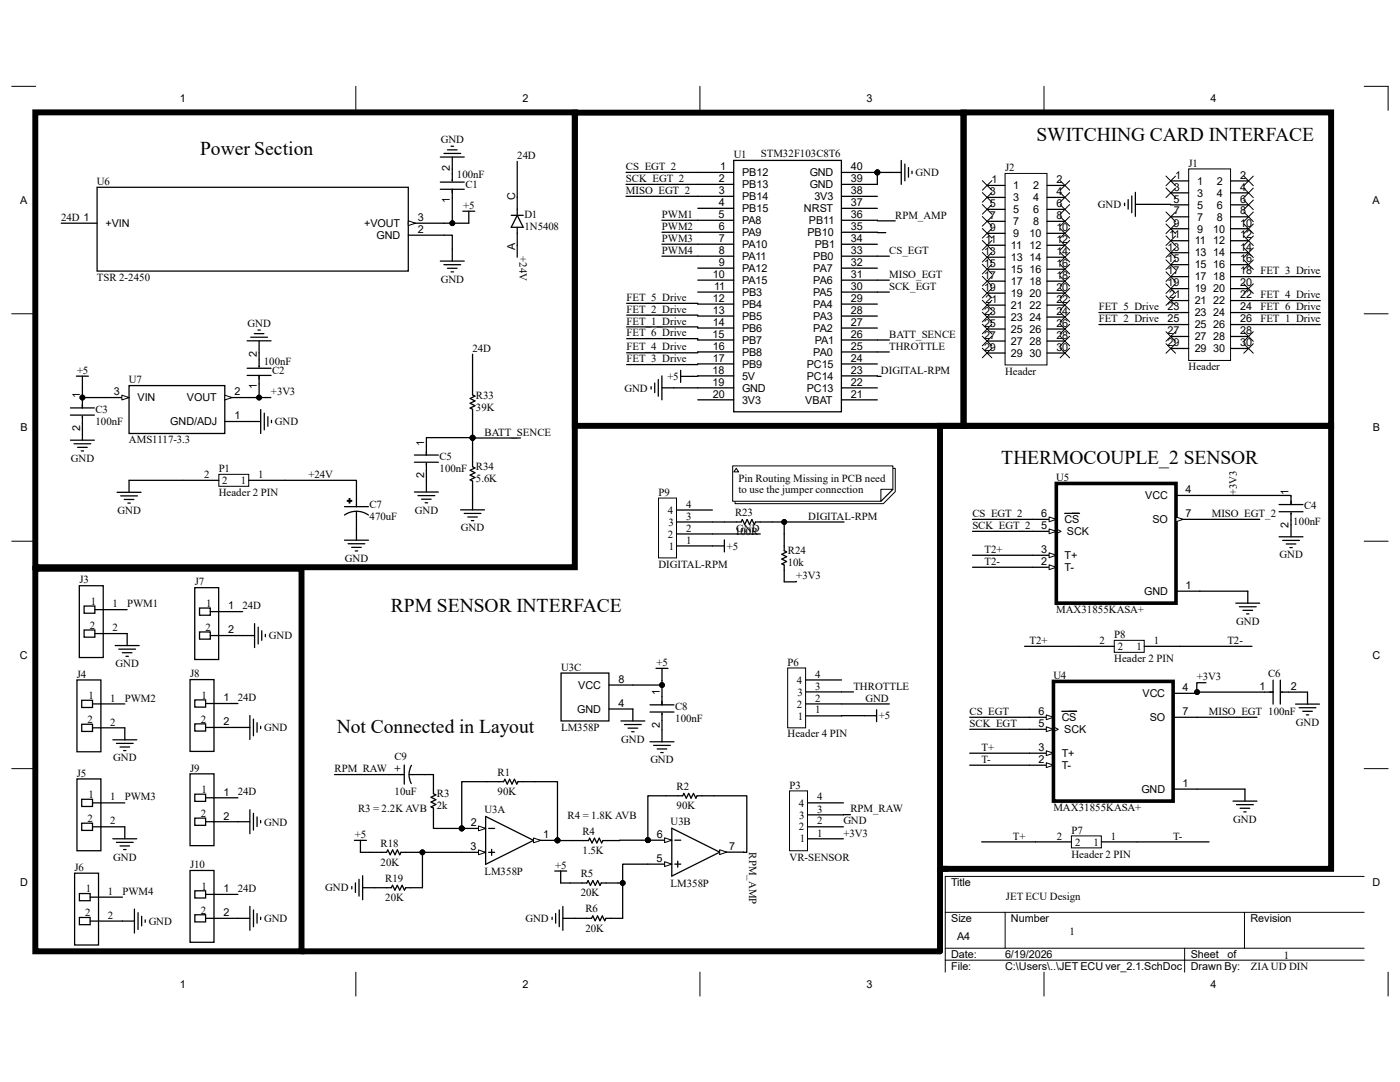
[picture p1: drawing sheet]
<svg xmlns="http://www.w3.org/2000/svg" width="279mm" height="216mm" viewBox="0 0 279 216" stroke-linecap="round" stroke-linejoin="round" font-family="sans-serif">
<defs><g id="words">
<g font-size="3.9">
<text x="206.8" y="28.2">SWITCHING CARD INTERFACE</text>
<text x="40" y="31">Power Section</text>
<text x="199.8" y="92.6">THERMOCOUPLE_2 SENSOR</text>
<text x="78" y="122.2">RPM SENSOR INTERFACE</text>
<text x="67.2" y="146.2">Not Connected in Layout</text>
</g>
<g font-size="2.2">
<text x="35.9" y="20.4">1</text>
<text x="104.3" y="20.4">2</text>
<text x="172.9" y="20.4">3</text>
<text x="241.6" y="20.4">4</text>
<text x="88" y="28.5">GND</text>
<text x="89.8" y="34.2" transform="rotate(-90 89.8 34.2)">2</text>
<text x="91.2" y="35.6">100nF</text>
<text x="103.2" y="31.8">24D</text>
<text x="124.9" y="34">CS_EGT_2</text>
<text x="143.7" y="34">1</text>
<text x="146.4" y="31.5">U1</text>
<text x="148.1" y="35.1">PB12</text>
<text x="151.8" y="31.4">STM32F103C8T6</text>
<text x="161.6" y="35.1">GND</text>
<text x="169.8" y="34">40</text>
<text x="182.7" y="35.1">GND</text>
<text x="200.6" y="34.2">J2</text>
<text x="234.5" y="35.6">1</text>
<text x="237.2" y="33.2">J1</text>
<text x="247.5" y="35.6">2</text>
<text x="4" y="40.7">A</text>
<text x="19.3" y="36.9">U6</text>
<text x="89.8" y="40.5" transform="rotate(-90 89.8 40.5)">1</text>
<text x="92.5" y="41.7">+5</text>
<text x="92.9" y="37.5">C1</text>
<text x="102.8" y="39.9" transform="rotate(-90 102.8 39.9)">C</text>
<text x="124.9" y="36.3">SCK_EGT_2</text>
<text x="124.9" y="38.7">MISO_EGT_2</text>
<text x="143.4" y="36.3">2</text>
<text x="143.4" y="38.7">3</text>
<text x="143.4" y="41.1">4</text>
<text x="148.1" y="37.5">PB13</text>
<text x="148.1" y="39.9">PB14</text>
<text x="161.6" y="37.5">GND</text>
<text x="162.5" y="39.9">3V3</text>
<text x="169.8" y="41.1">37</text>
<text x="169.8" y="38.7">38</text>
<text x="169.8" y="36.3">39</text>
<text x="197.6" y="38.9">3</text>
<text x="197.6" y="41.3">5</text>
<text x="197.9" y="36.5">1</text>
<text x="202.2" y="37.8">1</text>
<text x="202.2" y="40.1">3</text>
<text x="206.2" y="37.8">2</text>
<text x="206.2" y="40.1">4</text>
<text x="210.8" y="36.5">2</text>
<text x="210.8" y="38.9">4</text>
<text x="210.8" y="41.3">6</text>
<text x="219.1" y="41.5">GND</text>
<text x="234.2" y="40.4">5</text>
<text x="234.2" y="38">3</text>
<text x="238.9" y="36.8">1</text>
<text x="238.9" y="39.2">3</text>
<text x="238.9" y="41.6">5</text>
<text x="242.8" y="36.8">2</text>
<text x="242.8" y="39.2">4</text>
<text x="242.8" y="41.6">6</text>
<text x="247.5" y="38">4</text>
<text x="247.5" y="40.4">6</text>
<text x="273.9" y="40.7">A</text>
<text x="12.2" y="44.1">24D 1</text>
<text x="21" y="45.3">+VIN</text>
<text x="72.6" y="45.3">+VOUT</text>
<text x="75.1" y="47.7">GND</text>
<text x="83.4" y="46.5">2</text>
<text x="83.4" y="44.1">3</text>
<text x="104.6" y="43.5">D1</text>
<text x="104.6" y="45.8">1N5408</text>
<text x="132.1" y="43.5">PWM1</text>
<text x="132.1" y="45.9">PWM2</text>
<text x="143.4" y="43.5">5</text>
<text x="143.4" y="45.9">6</text>
<text x="148.1" y="42.3">PB15</text>
<text x="148.1" y="44.7">PA8</text>
<text x="148.1" y="47.1">PA9</text>
<text x="160.4" y="42.3">NRST</text>
<text x="161.1" y="47.1">PB10</text>
<text x="161.4" y="44.7">PB11</text>
<text x="169.8" y="45.9">35</text>
<text x="169.8" y="43.5">36</text>
<text x="178.6" y="43.6">RPM_AMP</text>
<text x="197.6" y="43.7">7</text>
<text x="197.6" y="46.1">9</text>
<text x="202.2" y="42.5">5</text>
<text x="202.2" y="44.9">7</text>
<text x="202.2" y="47.3">9</text>
<text x="205.4" y="47.3">10</text>
<text x="206.2" y="42.5">6</text>
<text x="206.2" y="44.9">8</text>
<text x="210.8" y="43.7">8</text>
<text x="210.8" y="46.1">10</text>
<text x="233.3" y="47.6">11</text>
<text x="234.2" y="45.2">9</text>
<text x="234.2" y="42.8">7</text>
<text x="238.9" y="44">7</text>
<text x="238.9" y="46.4">9</text>
<text x="242.1" y="46.4">10</text>
<text x="242.8" y="44">8</text>
<text x="247.5" y="42.8">8</text>
<text x="247.5" y="45.2">10</text>
<text x="247.5" y="47.6">12</text>
<text x="102.8" y="49.9" transform="rotate(-90 102.8 49.9)">A</text>
<text x="103.7" y="51.1" transform="rotate(90 103.7 51.1)">+24V</text>
<text x="132.1" y="48.3">PWM3</text>
<text x="132.1" y="50.7">PWM4</text>
<text x="143.4" y="48.3">7</text>
<text x="143.4" y="50.7">8</text>
<text x="143.4" y="53">9</text>
<text x="148.1" y="49.5">PA10</text>
<text x="148.1" y="51.9">PA11</text>
<text x="162.3" y="51.9">PB0</text>
<text x="162.6" y="49.5">PB1</text>
<text x="169.8" y="53">32</text>
<text x="169.8" y="50.7">33</text>
<text x="169.8" y="48.3">34</text>
<text x="177.5" y="50.7">CS_EGT</text>
<text x="196.4" y="50.9">13</text>
<text x="196.4" y="53.3">15</text>
<text x="196.7" y="48.5">11</text>
<text x="201.8" y="49.7">11</text>
<text x="201.8" y="52.1">13</text>
<text x="205.4" y="52.1">14</text>
<text x="205.5" y="49.7">12</text>
<text x="210.8" y="48.5">12</text>
<text x="210.8" y="50.9">14</text>
<text x="210.8" y="53.3">16</text>
<text x="233" y="50">13</text>
<text x="233" y="52.4">15</text>
<text x="238.4" y="48.8">11</text>
<text x="238.4" y="51.2">13</text>
<text x="238.4" y="53.6">15</text>
<text x="242.1" y="48.8">12</text>
<text x="242.1" y="51.2">14</text>
<text x="242.1" y="53.6">16</text>
<text x="247.5" y="50">14</text>
<text x="247.5" y="52.4">16</text>
<text x="19.3" y="56">TSR 2-2450</text>
<text x="88" y="56.4">GND</text>
<text x="142.2" y="55.5">10</text>
<text x="142.5" y="57.8">11</text>
<text x="148.1" y="54.3">PA12</text>
<text x="148.1" y="56.6">PA15</text>
<text x="148.1" y="59">PB3</text>
<text x="162.3" y="59">PA5</text>
<text x="162.3" y="56.6">PA6</text>
<text x="162.3" y="54.3">PA7</text>
<text x="169.8" y="57.8">30</text>
<text x="169.8" y="55.5">31</text>
<text x="177.5" y="57.8">SCK_EGT</text>
<text x="177.5" y="55.5">MISO_EGT</text>
<text x="196.4" y="55.7">17</text>
<text x="196.4" y="58">19</text>
<text x="201.8" y="54.5">15</text>
<text x="201.8" y="56.9">17</text>
<text x="201.8" y="59.2">19</text>
<text x="205.4" y="54.5">16</text>
<text x="205.4" y="56.9">18</text>
<text x="205.4" y="59.2">20</text>
<text x="210.8" y="55.7">18</text>
<text x="210.8" y="58">20</text>
<text x="233" y="54.7">17</text>
<text x="233" y="57.2">19</text>
<text x="233.3" y="59.5">21</text>
<text x="238.4" y="56">17</text>
<text x="238.4" y="58.3">19</text>
<text x="242.1" y="56">18</text>
<text x="242.1" y="58.3">20</text>
<text x="247.5" y="54.7">18</text>
<text x="247.5" y="57.2">20</text>
<text x="247.5" y="59.5">22</text>
<text x="251.5" y="54.7">FET_3_Drive</text>
<text x="251.5" y="59.5">FET_4_Drive</text>
<text x="49.4" y="65.2">GND</text>
<text x="125.1" y="64.8">FET_1_Drive</text>
<text x="125.1" y="62.4">FET_2_Drive</text>
<text x="125.1" y="60.1">FET_5_Drive</text>
<text x="142.2" y="60.2">12</text>
<text x="142.2" y="62.6">13</text>
<text x="142.2" y="65">14</text>
<text x="148.1" y="61.4">PB4</text>
<text x="148.1" y="63.8">PB5</text>
<text x="162.3" y="63.8">PA3</text>
<text x="162.3" y="61.4">PA4</text>
<text x="169.8" y="65">27</text>
<text x="169.8" y="62.6">28</text>
<text x="169.8" y="60.2">29</text>
<text x="196.4" y="62.8">23</text>
<text x="196.4" y="65.2">25</text>
<text x="196.7" y="60.5">21</text>
<text x="201.8" y="61.6">21</text>
<text x="201.8" y="64">23</text>
<text x="205.4" y="64">24</text>
<text x="205.5" y="61.6">22</text>
<text x="210.8" y="60.5">22</text>
<text x="210.8" y="62.8">24</text>
<text x="210.8" y="65.2">26</text>
<text x="219.3" y="61.9">FET_5_Drive</text>
<text x="219.3" y="64.3">FET_2_Drive</text>
<text x="233" y="61.9">23</text>
<text x="233" y="64.3">25</text>
<text x="238.4" y="60.7">21</text>
<text x="238.4" y="63.1">23</text>
<text x="238.4" y="65.5">25</text>
<text x="242.1" y="60.7">22</text>
<text x="242.1" y="63.1">24</text>
<text x="242.1" y="65.5">26</text>
<text x="247.5" y="61.9">24</text>
<text x="247.5" y="64.3">26</text>
<text x="251.5" y="64.3">FET_1_Drive</text>
<text x="251.6" y="61.9">FET_6_Drive</text>
<text x="51.3" y="71.3" transform="rotate(-90 51.3 71.3)">2</text>
<text x="94.3" y="70.2">24D</text>
<text x="125.1" y="69.9">FET_4_Drive</text>
<text x="125.1" y="67.1">FET_6_Drive</text>
<text x="142.2" y="67.4">15</text>
<text x="142.2" y="69.8">16</text>
<text x="148.1" y="66.2">PB6</text>
<text x="148.1" y="68.6">PB7</text>
<text x="148.1" y="71">PB8</text>
<text x="162.3" y="71">PA0</text>
<text x="162.3" y="66.2">PA2</text>
<text x="162.6" y="68.6">PA1</text>
<text x="169.8" y="69.8">25</text>
<text x="169.8" y="67.4">26</text>
<text x="177.5" y="69.8">THROTTLE</text>
<text x="177.5" y="67.4">BATT_SENCE</text>
<text x="196.4" y="67.6">27</text>
<text x="196.4" y="70">29</text>
<text x="201.8" y="66.4">25</text>
<text x="201.8" y="68.8">27</text>
<text x="201.8" y="71.2">29</text>
<text x="205.4" y="66.4">26</text>
<text x="205.4" y="68.8">28</text>
<text x="205.4" y="71.2">30</text>
<text x="210.8" y="67.6">28</text>
<text x="210.8" y="70">30</text>
<text x="233" y="66.7">27</text>
<text x="233" y="69.1">29</text>
<text x="238.4" y="67.9">27</text>
<text x="238.4" y="70.3">29</text>
<text x="242.1" y="67.9">28</text>
<text x="242.1" y="70.3">30</text>
<text x="247.5" y="66.7">28</text>
<text x="247.5" y="69.1">30</text>
<text x="15.4" y="74.6">+5</text>
<text x="25.7" y="76.5">U7</text>
<text x="51.3" y="77.6" transform="rotate(-90 51.3 77.6)">1</text>
<text x="52.6" y="72.8">100nF</text>
<text x="54.3" y="74.7">C2</text>
<text x="125.1" y="72.3">FET_3_Drive</text>
<text x="133.2" y="75.8">+5</text>
<text x="142.2" y="74.5">18</text>
<text x="142.2" y="77">19</text>
<text x="142.2" y="72.2">17</text>
<text x="148.1" y="73.4">PB9</text>
<text x="148.1" y="75.7">5V</text>
<text x="161" y="75.7">PC14</text>
<text x="161" y="73.4">PC15</text>
<text x="169.8" y="77">22</text>
<text x="169.8" y="74.5">23</text>
<text x="169.8" y="72.2">24</text>
<text x="175.8" y="74.6">DIGITAL-RPM</text>
<text x="200.6" y="74.8">Header</text>
<text x="237.2" y="73.8">Header</text>
<text x="16" y="79.5" transform="rotate(-90 16 79.5)">1</text>
<text x="19" y="82.4">C3</text>
<text x="22.7" y="78.9">3</text>
<text x="27.4" y="80.1">VIN</text>
<text x="37.3" y="80.1">VOUT</text>
<text x="46.8" y="78.9">2</text>
<text x="46.8" y="83.7">1</text>
<text x="54.1" y="78.9">+3V3</text>
<text x="95" y="79.5">R33</text>
<text x="95" y="81.9">39K</text>
<text x="124.6" y="78.1">GND</text>
<text x="142.2" y="79.3">20</text>
<text x="148.1" y="78.1">GND</text>
<text x="148.1" y="80.5">3V3</text>
<text x="160.7" y="80.5">VBAT</text>
<text x="161" y="78.1">PC13</text>
<text x="169.8" y="79.3">21</text>
<text x="4.1" y="86.1">B</text>
<text x="16" y="86.1" transform="rotate(-90 16 86.1)">2</text>
<text x="19" y="84.8">100nF</text>
<text x="25.7" y="88.4">AMS1117-3.3</text>
<text x="34" y="84.8">GND/ADJ</text>
<text x="54.9" y="84.8">GND</text>
<text x="84.6" y="88.9" transform="rotate(-90 84.6 88.9)">1</text>
<text x="96.7" y="87">BATT_SENCE</text>
<text x="274" y="86.1">B</text>
<text x="14.1" y="92.2">GND</text>
<text x="40.8" y="95.4">2</text>
<text x="43.6" y="94.2">P1</text>
<text x="51.5" y="95.4">1</text>
<text x="61.6" y="95.4">+24V</text>
<text x="84.6" y="95.5" transform="rotate(-90 84.6 95.5)">2</text>
<text x="87.7" y="91.8">C5</text>
<text x="87.7" y="94.1">100nF</text>
<text x="95" y="93.9">R34</text>
<text x="43.6" y="99">Header 2 PIN</text>
<text x="44.4" y="96.6">2</text>
<text x="48.1" y="96.6">1</text>
<text x="73.7" y="101.4">C7</text>
<text x="95" y="96.3">5.6K</text>
<text x="131.4" y="98.9">P9</text>
<text x="136.9" y="101.3">4</text>
<text x="147.4" y="96.1">Pin Routing Missing in PCB need</text>
<text x="147.4" y="98.5">to use the jumper connection</text>
<text x="210.8" y="96">U5</text>
<text x="228.6" y="99.6">VCC</text>
<text x="236.6" y="98.4">4</text>
<text x="246.8" y="98.8" transform="rotate(-90 246.8 98.8)">+3V3</text>
<text x="257.2" y="98.8" transform="rotate(-90 257.2 98.8)">1</text>
<text x="260.3" y="101.6">C4</text>
<text x="23.5" y="102.5">GND</text>
<text x="73.7" y="103.8">470uF</text>
<text x="82.8" y="102.5">GND</text>
<text x="92" y="106">GND</text>
<text x="133.3" y="102.5">4</text>
<text x="133.3" y="107.3">2</text>
<text x="133.4" y="104.9">3</text>
<text x="136.9" y="106.1">2</text>
<text x="136.9" y="103.7">3</text>
<text x="146.7" y="103">R23</text>
<text x="146.7" y="106.8">100R</text>
<text x="146.9" y="106.1">GND</text>
<text x="161.3" y="103.7">DIGITAL-RPM</text>
<text x="194.1" y="103.2">CS_EGT_2</text>
<text x="194.1" y="105.6">SCK_EGT_2</text>
<text x="207.8" y="103.2">6</text>
<text x="207.8" y="105.6">5</text>
<text x="212.5" y="104.4">CS</text>
<text x="212.9" y="106.8">SCK</text>
<text x="230" y="104.4">SO</text>
<text x="236.6" y="103.2">7</text>
<text x="241.9" y="103.2">MISO_EGT_2</text>
<text x="257.2" y="105.3" transform="rotate(-90 257.2 105.3)">2</text>
<text x="258.1" y="104.7">100nF</text>
<text x="68.8" y="112.1">GND</text>
<text x="131.4" y="113.2">DIGITAL-RPM</text>
<text x="133.5" y="109.7">1</text>
<text x="136.9" y="108.5">1</text>
<text x="145" y="109.7">+5</text>
<text x="157.2" y="110.6">R24</text>
<text x="157.2" y="113">10k</text>
<text x="196.5" y="110.3">T2+</text>
<text x="196.5" y="112.7">T2-</text>
<text x="207.8" y="110.4">3</text>
<text x="207.8" y="112.7">2</text>
<text x="212.5" y="111.5">T+</text>
<text x="212.5" y="113.9">T-</text>
<text x="255.4" y="111.4">GND</text>
<text x="15.8" y="116.4">J3</text>
<text x="38.9" y="116.8">J7</text>
<text x="158.9" y="115.5">+3V3</text>
<text x="228.3" y="118.7">GND</text>
<text x="236.6" y="117.5">1</text>
<text x="17.9" y="125.5">2</text>
<text x="18.1" y="120.7">1</text>
<text x="22.5" y="121.2">1</text>
<text x="22.5" y="126">2</text>
<text x="25.4" y="121.2">PWM1</text>
<text x="41" y="125.9">2</text>
<text x="41.1" y="121.1">1</text>
<text x="45.6" y="121.6">1</text>
<text x="48.4" y="121.6">24D</text>
<text x="210.8" y="122.3">MAX31855KASA+</text>
<text x="246.7" y="124.7">GND</text>
<text x="4" y="131.4">C</text>
<text x="45.6" y="126.4">2</text>
<text x="53.7" y="127.6">GND</text>
<text x="205.4" y="128.5">T2+</text>
<text x="219.5" y="128.5">2</text>
<text x="222.4" y="127.3">P8</text>
<text x="223.1" y="129.7">2</text>
<text x="226.8" y="129.7">1</text>
<text x="230.3" y="128.5">1</text>
<text x="244.9" y="128.5">T2-</text>
<text x="273.9" y="131.4">C</text>
<text x="15.3" y="135.2">J4</text>
<text x="23.1" y="133.1">GND</text>
<text x="37.9" y="135.1">J8</text>
<text x="112" y="133.9">U3C</text>
<text x="115.4" y="137.5">VCC</text>
<text x="123.4" y="136.2">8</text>
<text x="131" y="132.9">+5</text>
<text x="157.2" y="132.8">P6</text>
<text x="159" y="136.4">4</text>
<text x="162.7" y="137.6">3</text>
<text x="162.7" y="135.2">4</text>
<text x="170.3" y="137.6">THROTTLE</text>
<text x="210.2" y="135.5">U4</text>
<text x="222.4" y="132.1">Header 2 PIN</text>
<text x="236" y="137.9">4</text>
<text x="238.8" y="135.8">+3V3</text>
<text x="251.4" y="137.7">1</text>
<text x="253.1" y="135">C6</text>
<text x="257.6" y="137.7">2</text>
<text x="17.7" y="139.5">1</text>
<text x="22" y="140">1</text>
<text x="24.9" y="140">PWM2</text>
<text x="40.2" y="139.4">1</text>
<text x="44.6" y="140">1</text>
<text x="47.5" y="139.9">24D</text>
<text x="115.2" y="142.2">GND</text>
<text x="123.4" y="141">4</text>
<text x="131.7" y="138.7" transform="rotate(-90 131.7 138.7)">1</text>
<text x="134.7" y="141.6">C8</text>
<text x="159" y="141.2">2</text>
<text x="159.1" y="138.8">3</text>
<text x="159.2" y="143.6">1</text>
<text x="162.7" y="142.4">1</text>
<text x="162.7" y="140">2</text>
<text x="172.7" y="140">GND</text>
<text x="175.4" y="143.6">+5</text>
<text x="193.5" y="142.7">CS_EGT</text>
<text x="207.2" y="142.7">6</text>
<text x="211.9" y="143.9">CS</text>
<text x="228" y="139.1">VCC</text>
<text x="229.4" y="143.9">SO</text>
<text x="236" y="142.7">7</text>
<text x="241.3" y="142.7">MISO_EGT 100nF</text>
<text x="17.4" y="144.3">2</text>
<text x="22" y="144.8">2</text>
<text x="40" y="144.2">2</text>
<text x="44.6" y="144.7">2</text>
<text x="52.7" y="145.9">GND</text>
<text x="112" y="145.8">LM358P</text>
<text x="124" y="148.2">GND</text>
<text x="131.7" y="145.3" transform="rotate(-90 131.7 145.3)">2</text>
<text x="134.7" y="144">100nF</text>
<text x="157.2" y="147.2">Header 4 PIN</text>
<text x="193.5" y="145">SCK_EGT</text>
<text x="195.9" y="149.8">T+</text>
<text x="207.2" y="145.1">5</text>
<text x="207.2" y="149.9">3</text>
<text x="212.4" y="146.3">SCK</text>
<text x="258.6" y="144.8">GND</text>
<text x="15.3" y="155">J5</text>
<text x="22.6" y="151.9">GND</text>
<text x="37.9" y="154">J9</text>
<text x="66.8" y="154.1">RPM_RAW +</text>
<text x="78.7" y="151.7">C9</text>
<text x="99.3" y="154.8">R1</text>
<text x="129.8" y="152.3">GND</text>
<text x="195.9" y="152.2">T-</text>
<text x="207.2" y="152.2">2</text>
<text x="211.9" y="151">T+</text>
<text x="211.9" y="153.4">T-</text>
<text x="17.7" y="159.3">1</text>
<text x="22" y="159.7">1</text>
<text x="24.9" y="159.7">PWM3</text>
<text x="40.2" y="158.2">1</text>
<text x="44.6" y="158.8">1</text>
<text x="47.5" y="158.7">24D</text>
<text x="78.7" y="158.6">10uF</text>
<text x="87.2" y="159.1">R3</text>
<text x="87.2" y="161.5">2k</text>
<text x="99.3" y="158.6">90K</text>
<text x="135" y="157.6">R2</text>
<text x="135" y="161.4">90K</text>
<text x="157.6" y="157.4">P3</text>
<text x="159.4" y="161">4</text>
<text x="163.1" y="159.7">4</text>
<text x="210.2" y="161.8">MAX31855KASA+</text>
<text x="227.8" y="158.2">GND</text>
<text x="236" y="157">1</text>
<text x="17.4" y="164">2</text>
<text x="22" y="164.5">2</text>
<text x="40" y="163">2</text>
<text x="44.6" y="163.5">2</text>
<text x="52.7" y="164.7">GND</text>
<text x="70.8" y="167.2">+5</text>
<text x="71.5" y="162.1">R3 = 2.2K AVB</text>
<text x="93.9" y="164.8">2</text>
<text x="96.7" y="162.2">U3A</text>
<text x="108.4" y="167.3">1</text>
<text x="113.3" y="163.5">R4 = 1.8K AVB</text>
<text x="116.2" y="166.5">R4</text>
<text x="131.1" y="167.2">6</text>
<text x="133.8" y="164.5">U3B</text>
<text x="159.4" y="165.7">2</text>
<text x="159.5" y="163.3">3</text>
<text x="163.1" y="166.9">1</text>
<text x="163.1" y="164.5">2</text>
<text x="163.1" y="162.1">3</text>
<text x="168.3" y="166.9">+3V3</text>
<text x="168.3" y="164.5">GND</text>
<text x="169.7" y="162.1">RPM_RAW</text>
<text x="202.1" y="167.5">T+</text>
<text x="210.9" y="167.5">2</text>
<text x="213.8" y="166.3">P7</text>
<text x="221.7" y="167.5">1</text>
<text x="234.2" y="167.5">T-</text>
<text x="246.1" y="164.2">GND</text>
<text x="14.9" y="173.8">J6</text>
<text x="22.6" y="171.7">GND</text>
<text x="37.9" y="173.2">J10</text>
<text x="75.9" y="168.9">R18</text>
<text x="75.9" y="172.7">20K</text>
<text x="93.9" y="169.6">3</text>
<text x="110.8" y="173.4">+5</text>
<text x="116.2" y="170.4">1.5K</text>
<text x="131" y="172">5</text>
<text x="145.5" y="169.6">7</text>
<text x="149.5" y="170.1" transform="rotate(90 149.5 170.1)">RPM_AMP</text>
<text x="157.6" y="171.7">VR-SENSOR</text>
<text x="159.6" y="168.1">1</text>
<text x="213.8" y="171.1">Header 2 PIN</text>
<text x="214.5" y="168.7">2</text>
<text x="218.2" y="168.7">1</text>
<text x="4" y="176.8">D</text>
<text x="17.1" y="178.1">1</text>
<text x="21.5" y="178.6">1</text>
<text x="24.4" y="178.6">PWM4</text>
<text x="40.2" y="177.5">1</text>
<text x="44.6" y="178">1</text>
<text x="47.5" y="178">24D</text>
<text x="64.9" y="177.8">GND</text>
<text x="76.9" y="175.9">R19</text>
<text x="76.9" y="179.8">20K</text>
<text x="96.7" y="174.6">LM358P</text>
<text x="115.9" y="175">R5</text>
<text x="115.9" y="178.8">20K</text>
<text x="133.8" y="177">LM358P</text>
<text x="189.8" y="176.8">Title</text>
<text x="200.7" y="179.5">JET ECU Design</text>
<text x="273.9" y="176.8">D</text>
<text x="17" y="182.8">2</text>
<text x="21.5" y="183.3">2</text>
<text x="29.7" y="184.5">GND</text>
<text x="40" y="182.3">2</text>
<text x="44.6" y="182.8">2</text>
<text x="52.7" y="184">GND</text>
<text x="104.9" y="184">GND</text>
<text x="116.8" y="182.1">R6</text>
<text x="116.8" y="185.9">20K</text>
<text x="189.8" y="184">Size</text>
<text x="201.8" y="184">Number</text>
<text x="249.5" y="184">Revision</text>
<text x="189.8" y="191.1">Date:</text>
<text x="191" y="187.6">A4</text>
<text x="200.6" y="191.1">6/19/2026</text>
<text x="213.4" y="186.6">1</text>
<text x="237.6" y="191.1">Sheet</text>
<text x="245" y="191.1">of</text>
<text x="256.2" y="191.3">1</text>
<text x="35.9" y="197.1">1</text>
<text x="104.3" y="197.1">2</text>
<text x="172.9" y="197.1">3</text>
<text x="189.8" y="193.5">File:</text>
<text x="200.6" y="193.5">C:\Users\..\JET ECU ver_2.1.SchDoc</text>
<text x="237.6" y="193.5">Drawn By:</text>
<text x="241.6" y="197.1">4</text>
<text x="249.6" y="193.6">ZIA UD DIN</text>
</g>
</g></defs>
<g fill="none" stroke="#000" stroke-width=".2">
<path d="M2.3 17.2h4.8M71 17.2v4.8M139.7 17.2v4.8M208.4 17.2v4.8M272.2 17.2h4.8v4.8M2.3 62.6h4.8M272.2 62.6h4.8M2.3 108h4.8M272.2 108h4.8M2.3 153.4h4.8M272.2 153.4h4.8M272.2 174.9h-83.6v19.1"/>
<path d="M71 194v4.8M139.7 194v4.8M188.6 182h83.6M188.6 189.2h83.6M188.6 191.6h83.6M200.6 182v7.2M208.4 194v4.8M236.4 189.2v4.8M248.4 182v7.2M277 194v4.8"/>
</g>
<path d="M7 22.4h107.7v90.8h-107.7z" fill="none" stroke="#000" stroke-width="1.2"/>
<path d="M43.7 94.6h5.9v2.4h-5.9z" fill-rule="evenodd" fill="#fff"/>
<path d="M43.7 94.6h5.9v2.4h-5.9z" fill="none" stroke="#000" stroke-width=".2"/>
<g fill="none" stroke="#000" stroke-width=".25">
<path d="M87.9 31.3h4.8M88.6 30.6h3.3M89.3 29.9h1.9M90 29.2h.5M90.3 31.3v2.4M103.2 39.4v3.6M102 43h2.4M103.2 43l1.2 2.4h-2.4zM103.2 45.4v3.5M49.3 68h4.8M50 67.3h3.4M50.8 66.6h1.9"/>
<path d="M51.5 65.9h.4M51.7 68v2.4M23.4 98.2h4.7M24.1 98.9h3.3M24.8 99.7h1.9M25.8 95.8v2.4M36.5 95.8h7.2M49.6 95.8h7.2M25.5 100.4h.5"/>
</g>
<path d="M69.7 99.5h.1v.9h-.1z" fill-rule="evenodd" fill="#fff"/>
<path d="M69.7 99.5h.1v.9h-.1z" fill="none" stroke="#000" stroke-width=".25"/>
<path d="M69.3 99.9h.9v.1h-.9z" fill-rule="evenodd" fill="#fff"/>
<path d="M69.3 99.9h.9v.1h-.9zM71.1 98.2v2.9M68.7 102.8a4.2 4.2 0 0 1 4.8 0M68.7 101.1h4.8M68.7 107.8h4.8M69.5 108.5h3.3M70.2 109.2h1.9M70.9 109.9h.5M71.1 102.1v5.7" fill="none" stroke="#000" stroke-width=".25"/>
<path d="M210.2 136h23.9v23.9h-23.9z" fill-rule="evenodd" fill="#fff"/>
<path d="M210.2 136h23.9v23.9h-23.9z" fill="none" stroke="#000" stroke-width=".72"/>
<path d="M205.5 143.1h4.7" fill="none" stroke="#000" stroke-width=".25"/>
<path d="M208.8 142.7l1.4 .4-1.4 .5z" fill="#fff"/>
<path d="M208.8 142.7l1.4 .4-1.4 .5z" fill="none" stroke="#000" stroke-width=".2"/>
<path d="M205.5 145.5h4.7M211.9 141.9h3" fill="none" stroke="#000" stroke-width=".25"/>
<path d="M208.8 145l1.4 .5-1.4 .5z" fill="#fff"/>
<path d="M208.8 145l1.4 .5-1.4 .5zM210.2 145l1 .5-1 .5" fill="none" stroke="#000" stroke-width=".2"/>
<path d="M205.5 150.3h4.7" fill="none" stroke="#000" stroke-width=".25"/>
<path d="M208.8 149.8l1.4 .5-1.4 .5z" fill="#fff"/>
<path d="M208.8 149.8l1.4 .5-1.4 .5z" fill="none" stroke="#000" stroke-width=".2"/>
<path d="M205.5 152.7h4.7" fill="none" stroke="#000" stroke-width=".25"/>
<path d="M208.8 152.2l1.4 .5-1.4 .5z" fill="#fff"/>
<path d="M208.8 152.2l1.4 .5-1.4 .5z" fill="none" stroke="#000" stroke-width=".2"/>
<path d="M234.1 138.3h4.8M234.1 143.1h4.8M234.1 157.5h4.8M246.1 159.9h4.7M248.5 157.5v2.4M246.8 160.6h3.3M247.5 161.3h1.9M248.2 162h.5" fill="none" stroke="#000" stroke-width=".25"/>
<path d="M213.8 166.8h6v2.4h-6z" fill-rule="evenodd" fill="#fff"/>
<path d="M213.8 166.8h6v2.4h-6z" fill="none" stroke="#000" stroke-width=".2"/>
<path d="M206.7 168h7.1M219.8 168h7.2" fill="none" stroke="#000" stroke-width=".25"/>
<path d="M210.8 96.5h23.9v23.9h-23.9z" fill-rule="evenodd" fill="#fff"/>
<path d="M210.8 96.5h23.9v23.9h-23.9z" fill="none" stroke="#000" stroke-width=".72"/>
<path d="M206 103.6h4.8" fill="none" stroke="#000" stroke-width=".25"/>
<path d="M209.4 103.2l1.4 .4-1.4 .5z" fill="#fff"/>
<path d="M209.4 103.2l1.4 .4-1.4 .5z" fill="none" stroke="#000" stroke-width=".2"/>
<path d="M206 106h4.8M212.5 102.4h2.9" fill="none" stroke="#000" stroke-width=".25"/>
<path d="M209.4 105.5l1.4 .5-1.4 .5z" fill="#fff"/>
<path d="M209.4 105.5l1.4 .5-1.4 .5zM210.8 105.5l1 .5-1 .5" fill="none" stroke="#000" stroke-width=".2"/>
<path d="M206 110.8h4.8" fill="none" stroke="#000" stroke-width=".25"/>
<path d="M209.4 110.3l1.4 .5-1.4 .5z" fill="#fff"/>
<path d="M209.4 110.3l1.4 .5-1.4 .5z" fill="none" stroke="#000" stroke-width=".2"/>
<path d="M206 113.2h4.8" fill="none" stroke="#000" stroke-width=".25"/>
<path d="M209.4 112.7l1.4 .5-1.4 .5z" fill="#fff"/>
<path d="M209.4 112.7l1.4 .5-1.4 .5z" fill="none" stroke="#000" stroke-width=".2"/>
<path d="M234.7 98.9h4.8M234.7 103.6h4.8" fill="none" stroke="#000" stroke-width=".25"/>
<path d="M234.7 103.2l1.4 .4-1.4 .5z" fill="#fff"/>
<path d="M234.7 103.2l1.4 .4-1.4 .5z" fill="none" stroke="#000" stroke-width=".2"/>
<path d="M234.7 118h4.8M249 118v2.4M246.6 120.4h4.8M247.4 121.1h3.3M248.1 121.8h1.9M248.8 122.5h.5" fill="none" stroke="#000" stroke-width=".25"/>
<path d="M222.4 127.8h6v2.4h-6z" fill-rule="evenodd" fill="#fff"/>
<path d="M222.4 127.8h6v2.4h-6z" fill="none" stroke="#000" stroke-width=".2"/>
<path d="M215.2 129h7.2M228.4 129h7.1" fill="none" stroke="#000" stroke-width=".25"/>
<path d="M187.6 85h78.1v88.4h-78.1z" fill="none" stroke="#000" stroke-width="1.2"/>
<path d="M157.2 133.3h3.6v11.9h-3.6z" fill-rule="evenodd" fill="#fff"/>
<path d="M157.2 133.3h3.6v11.9h-3.6z" fill="none" stroke="#000" stroke-width=".2"/>
<path d="M160.8 138.1h7.1M160.8 135.7h7.1M160.8 142.8h7.1M160.8 140.5h7.1" fill="none" stroke="#000" stroke-width=".25"/>
<path d="M7 113.5h53.2v76.3h-53.2z" fill="none" stroke="#000" stroke-width="1.2"/>
<path d="M157.6 157.8h3.6v12h-3.6z" fill-rule="evenodd" fill="#fff"/>
<g fill="none" stroke="#000" stroke-width=".2">
<path d="M157.6 157.8h3.6v12h-3.6z"/>
<circle cx="92.1" cy="165.3" r=".48"/>
<circle cx="111.3" cy="167.7" r=".48"/>
</g>
<path d="M92.1 170.1h4.8M96.9 162.9l9.6 4.8-9.6 4.8zM97.5 170.1h1.2M97.5 165.3h1.2M98.1 169.5v1.2M161.2 167.4h7.1M161.2 165h7.1M161.2 162.6h7.1M161.2 160.2h7.1" fill="none" stroke="#000" stroke-width=".25"/>
<g fill="#000">
<circle cx="92.1" cy="165.3" r=".48"/>
<circle cx="111.3" cy="167.7" r=".48"/>
</g>
<path d="M95.5 169.6l1.4 .5-1.4 .5z" fill="#fff"/>
<path d="M95.5 169.6l1.4 .5-1.4 .5z" fill="none" stroke="#000" stroke-width=".2"/>
<path d="M92.1 165.3h4.8" fill="none" stroke="#000" stroke-width=".25"/>
<path d="M95.5 164.8l1.4 .5-1.4 .5z" fill="#fff"/>
<g fill="none" stroke="#000" stroke-width=".2">
<path d="M95.5 164.8l1.4 .5-1.4 .5z"/>
<circle cx="92.1" cy="165.3" r=".48"/>
</g>
<circle cx="92.1" cy="165.3" r=".48" fill="#000"/>
<path d="M106.5 167.7h4.8" fill="none" stroke="#000" stroke-width=".25"/>
<path d="M106.5 167.2l1.4 .5-1.4 .5z" fill="#fff"/>
<g fill="none" stroke="#000" stroke-width=".2">
<path d="M106.5 167.2l1.4 .5-1.4 .5z"/>
<circle cx="111.3" cy="167.7" r=".48"/>
<circle cx="129.3" cy="167.6" r=".48"/>
</g>
<g fill="#000">
<circle cx="111.3" cy="167.7" r=".48"/>
<circle cx="129.3" cy="167.6" r=".48"/>
</g>
<path d="M129.3 172.4h4.8M134.1 165.3l9.5 4.7-9.5 4.8zM134.7 172.4h1.2M134.7 167.7h1.2M135.3 171.8v1.2" fill="none" stroke="#000" stroke-width=".25"/>
<path d="M132.6 171.9l1.5 .5-1.5 .5z" fill="#fff"/>
<path d="M132.6 171.9l1.5 .5-1.5 .5z" fill="none" stroke="#000" stroke-width=".2"/>
<path d="M129.3 167.7h4.8" fill="none" stroke="#000" stroke-width=".25"/>
<path d="M132.6 167.2l1.5 .5-1.5 .4z" fill="#fff"/>
<g fill="none" stroke="#000" stroke-width=".2">
<path d="M132.6 167.2l1.5 .5-1.5 .4z"/>
<circle cx="129.3" cy="167.6" r=".48"/>
</g>
<circle cx="129.3" cy="167.6" r=".48" fill="#000"/>
<path d="M143.6 170h4.8" fill="none" stroke="#000" stroke-width=".25"/>
<path d="M143.6 169.6l1.5 .4-1.5 .5z" fill="#fff"/>
<path d="M143.6 169.6l1.5 .4-1.5 .5z" fill="none" stroke="#000" stroke-width=".2"/>
<path d="M112 134.3h9.5v9.6h-9.5z" fill-rule="evenodd" fill="#fff"/>
<g fill="none" stroke="#000" stroke-width=".25">
<path d="M112 134.3h9.5v9.6h-9.5zM121.5 136.7h4.8M121.5 141.5h4.8v2.4M123.9 143.9h4.8M124.6 144.6h3.4M125.3 145.3h2M126.1 146h.4M70.2 176.9v.5M70.9 176.2v1.9M71.6 175.5v3.3M72.4 177.1h5.7l.2-.4 .5 .9 .5-.9 .5 .9 .4-.9 .5 .9 .3-.5h3.3M72.4 174.7v4.8"/>
<path d="M73.8 170.1h3.4l.2-.5 .5 1 .4-1 .5 1 .5-1 .5 1 .2-.5h3.4"/>
</g>
<path d="M131.4 99.4h3.6v11.9h-3.6z" fill-rule="evenodd" fill="#fff"/>
<path d="M131.4 99.4h3.6v11.9h-3.6z" fill="none" stroke="#000" stroke-width=".2"/>
<path d="M135 108.9h7.2M135 106.5h7.2M135 104.2h7.2M135 101.8h7.2M144.6 104.2h3.3l.2-.5 .5 .9 .5-.9 .5 .9 .5-.9 .4 .9 .3-.4h3.3M156.5 106.5v3.4l.5 .2-1 .5 1 .5-1 .5 1 .4-1 .5 .5 .3v3.3" fill="none" stroke="#000" stroke-width=".25"/>
<path d="M237.2 33.7h8.4v38.2h-8.4z" fill-rule="evenodd" fill="#fff"/>
<path d="M237.2 33.7h8.4v38.2h-8.4z" fill="none" stroke="#000" stroke-width=".2"/>
<g fill="none" stroke="#000" stroke-width=".25">
<path d="M233.6 36.1h3.6M233.6 38.5h3.6M245.6 36.1h3.6M245.6 38.5h3.6M233.6 40.9h3.6M233.6 43.3h3.6M233.6 45.6h3.6M233.6 48h3.6M233.6 50.4h3.6M233.6 52.8h3.6M233.6 55.2h3.6M233.6 57.6h3.6"/>
<path d="M233.6 60h3.6M245.6 40.9h3.6M245.6 43.3h3.6M245.6 45.6h3.6M245.6 48h3.6M245.6 50.4h3.6M245.6 52.8h3.6M245.6 55.2h3.6M245.6 57.6h3.6M245.6 60h3.6M233.6 62.4h3.6M233.6 64.8h3.6"/>
<path d="M233.6 67.1h3.6M233.6 69.5h3.6M245.6 62.4h3.6M245.6 64.8h3.6M245.6 67.1h3.6M245.6 69.5h3.6"/>
</g>
<path d="M200.6 34.6h8.3v38.2h-8.3z" fill-rule="evenodd" fill="#fff"/>
<g fill="none" stroke="#000" stroke-width=".2">
<path d="M196 38.4l2 1.9M196 36l2 2M198 38.4l-2 1.9M198 36l-2 2M200.6 34.6h8.3v38.2h-8.3zM211.6 36l1.9 2M211.6 38.4l1.9 1.9M213.5 36l-1.9 2M213.5 38.4l-1.9 1.9M232.7 37.5l1.9 1.9M232.7 35.1l1.9 2M234.6 37.5l-1.9 1.9"/>
<path d="M234.6 35.1l-1.9 2M248.2 35.1l1.9 2M248.2 37.5l1.9 1.9M248.2 39.9l1.9 1.9M250.1 35.1l-1.9 2M250.1 37.5l-1.9 1.9M250.1 39.9l-1.9 1.9M196 59.9l2 1.9M196 57.5l2 1.9M196 55.1l2 2M196 52.8l2 1.9M196 50.4l2 1.9"/>
<path d="M196 48l2 1.9M196 45.6l2 1.9M196 43.2l2 1.9M196 40.8l2 1.9M198 59.9l-2 1.9M198 57.5l-2 1.9M198 55.1l-2 2M198 52.8l-2 1.9M198 50.4l-2 1.9M198 48l-2 1.9M198 45.6l-2 1.9M198 43.2l-2 1.9"/>
<path d="M198 40.8l-2 1.9M211.6 40.8l1.9 1.9M211.6 43.2l1.9 1.9M211.6 45.6l1.9 1.9M211.6 48l1.9 1.9M211.6 50.4l1.9 1.9M211.6 52.8l1.9 1.9M211.6 55.1l1.9 2M211.6 57.5l1.9 1.9M211.6 59.9l1.9 1.9M213.5 40.8l-1.9 1.9M213.5 43.2l-1.9 1.9"/>
<path d="M213.5 45.6l-1.9 1.9M213.5 48l-1.9 1.9M213.5 50.4l-1.9 1.9M213.5 52.8l-1.9 1.9M213.5 55.1l-1.9 2M213.5 57.5l-1.9 1.9M213.5 59.9l-1.9 1.9M232.7 59l1.9 1.9M232.7 56.6l1.9 1.9M232.7 54.3l1.9 1.9M232.7 51.9l1.9 1.9M232.7 49.5l1.9 1.9"/>
<path d="M232.7 47.1l1.9 1.9M232.7 44.7l1.9 1.9M232.7 42.3l1.9 1.9M234.6 59l-1.9 1.9M234.6 56.6l-1.9 1.9M234.6 54.3l-1.9 1.9M234.6 51.9l-1.9 1.9M234.6 49.5l-1.9 1.9M234.6 47.1l-1.9 1.9M234.6 44.7l-1.9 1.9M234.6 42.3l-1.9 1.9M248.2 42.3l1.9 1.9"/>
<path d="M248.2 44.7l1.9 1.9M248.2 47.1l1.9 1.9M248.2 49.5l1.9 1.9M248.2 51.9l1.9 1.9M248.2 56.6l1.9 1.9M250.1 42.3l-1.9 1.9M250.1 44.7l-1.9 1.9M250.1 47.1l-1.9 1.9M250.1 49.5l-1.9 1.9M250.1 51.9l-1.9 1.9M250.1 56.6l-1.9 1.9M196 69.5l2 1.9"/>
<path d="M196 67.1l2 1.9M196 64.7l2 1.9M196 62.3l2 1.9M198 69.5l-2 1.9M198 67.1l-2 1.9M198 64.7l-2 1.9M198 62.3l-2 1.9M211.6 62.3l1.9 1.9M211.6 64.7l1.9 1.9M211.6 67.1l1.9 1.9M211.6 69.5l1.9 1.9M213.5 62.3l-1.9 1.9"/>
<path d="M213.5 64.7l-1.9 1.9M213.5 67.1l-1.9 1.9M213.5 69.5l-1.9 1.9M232.7 66.2l1.9 1.9M232.7 68.6l1.9 1.9M234.6 66.2l-1.9 1.9M234.6 68.6l-1.9 1.9M248.2 66.2l1.9 1.9M248.2 68.6l1.9 1.9M250.1 66.2l-1.9 1.9M250.1 68.6l-1.9 1.9"/>
<circle cx="175.1" cy="34.4" r=".48"/>
</g>
<g fill="none" stroke="#000" stroke-width=".25">
<path d="M197 37h3.6M197 39.4h3.6M208.9 37h3.6M208.9 39.4h3.6M197 41.8h3.6M197 44.2h3.6M197 46.6h3.6M197 48.9h3.6M197 51.3h3.6M197 53.7h3.6M197 56.1h3.6M197 58.5h3.6"/>
<path d="M208.9 41.8h3.6M208.9 44.2h3.6M208.9 46.6h3.6M208.9 48.9h3.6M208.9 51.3h3.6M208.9 53.7h3.6M208.9 56.1h3.6M208.9 58.5h3.6M94.3 75.5v3.3l.5 .2-1 .5 1 .5-1 .5 1 .5-1 .4 .5 .3v3.3M197 60.9h3.6M197 63.3h3.6M197 65.7h3.6"/>
<path d="M197 68.1h3.6M197 70.4h3.6M208.9 60.9h3.6M208.9 63.3h3.6M208.9 65.7h3.6M208.9 68.1h3.6M208.9 70.4h3.6M94.3 89.8v3.3l.5 .3-1 .4 1 .5-1 .5 1 .5-1 .5 .5 .2v5.7M91.9 101.7h4.8M92.6 102.4h3.4M93.4 103.2h1.9M94.1 103.9h.4"/>
</g>
<path d="M192.3 22.4h73.4v62.6h-73.4z" fill="none" stroke="#000" stroke-width="1.2"/>
<circle cx="175.1" cy="34.4" r=".48" fill="#000"/>
<path d="M146.4 32h21.5v50.2h-21.5z" fill-rule="evenodd" fill="#fff"/>
<g fill="none" stroke="#000" stroke-width=".25">
<path d="M139.3 34.4h7.1M139.3 36.8h7.1M139.3 39.2h7.1M146.4 32h21.5v50.2h-21.5zM167.9 34.4h7.2M167.9 36.8h7.2M167.9 39.2h7.2M177.5 34.4h2.4M179.9 32v4.8M180.6 32.7v3.4M181.3 33.4v2M182 34.2v.4"/>
<path d="M139.3 41.6h7.1M139.3 44h7.1M139.3 46.3h7.1M139.3 48.7h7.1M139.3 51.1h7.1M139.3 53.5h7.1M139.3 55.9h7.1M139.3 58.3h7.1M167.9 41.6h7.2M167.9 44h7.2M167.9 46.3h7.2M167.9 48.7h7.2"/>
<path d="M167.9 51.1h7.2M167.9 53.5h7.2M167.9 55.9h7.2M167.9 58.3h7.2M129.9 77.2v.4M130.7 76.4v1.9M131.4 75.7v3.4M132.1 77.4h2.4M132.1 75v4.8M139.3 60.7h7.1M139.3 63.1h7.1M139.3 65.5h7.1"/>
<path d="M139.3 67.8h7.1M139.3 70.2h7.1M139.3 72.6h7.1M139.3 75h7.1M139.3 77.4h7.1M139.3 79.8h7.1M167.9 60.7h7.2M167.9 63.1h7.2M167.9 65.5h7.2M167.9 67.8h7.2M167.9 70.2h7.2M167.9 75h7.2"/>
<path d="M167.9 77.4h7.2M167.9 79.8h7.2M167.9 72.6h7.2M82.7 98.2h4.8M83.4 98.9h3.4M84.1 99.6h1.9M85.1 95.8v2.4M84.9 100.3h.4"/>
</g>
<circle cx="175.1" cy="34.4" r=".48" fill="#000"/>
<circle cx="175.1" cy="34.4" r=".48" fill="none" stroke="#000" stroke-width=".2"/>
<path d="M15.8 116.9h4.8v14.3h-4.8z" fill-rule="evenodd" fill="#fff"/>
<path d="M15.8 116.9h4.8v14.3h-4.8z" fill="none" stroke="#000" stroke-width=".25"/>
<path d="M16.8 120.9h2.1v1.5h-2.1z" fill-rule="evenodd" fill="#fff"/>
<path d="M16.8 120.9h2.1v1.5h-2.1zM18.9 121.7h1.7" fill="none" stroke="#000" stroke-width=".25"/>
<path d="M16.8 125.7h2.1v1.4h-2.1z" fill-rule="evenodd" fill="#fff"/>
<path d="M16.8 125.7h2.1v1.4h-2.1zM18.9 126.4h6.5v2.4M20.6 121.7h4.8M23 128.8h4.8M23.7 129.5h3.4M24.4 130.2h1.9M25.1 131h.5" fill="none" stroke="#000" stroke-width=".25"/>
<path d="M15.4 135.7h4.7v14.3h-4.7z" fill-rule="evenodd" fill="#fff"/>
<path d="M15.4 135.7h4.7v14.3h-4.7z" fill="none" stroke="#000" stroke-width=".25"/>
<path d="M16.3 139.7h2.2v1.5h-2.2z" fill-rule="evenodd" fill="#fff"/>
<path d="M16.3 139.7h2.2v1.5h-2.2zM18.5 140.5h1.6" fill="none" stroke="#000" stroke-width=".25"/>
<path d="M16.3 144.5h2.2v1.4h-2.2z" fill-rule="evenodd" fill="#fff"/>
<path d="M16.3 144.5h2.2v1.4h-2.2zM18.5 145.2h6.4M20.1 140.5h4.8" fill="none" stroke="#000" stroke-width=".25"/>
<path d="M15.4 155.4h4.7v14.4h-4.7z" fill-rule="evenodd" fill="#fff"/>
<path d="M15.4 155.4h4.7v14.4h-4.7z" fill="none" stroke="#000" stroke-width=".25"/>
<path d="M16.3 159.5h2.2v1.4h-2.2z" fill-rule="evenodd" fill="#fff"/>
<path d="M16.3 159.5h2.2v1.4h-2.2zM18.5 160.2h1.6" fill="none" stroke="#000" stroke-width=".25"/>
<path d="M16.3 164.3h2.2v1.4h-2.2z" fill-rule="evenodd" fill="#fff"/>
<path d="M16.3 164.3h2.2v1.4h-2.2zM18.5 165h6.4M20.1 160.2h4.8" fill="none" stroke="#000" stroke-width=".25"/>
<path d="M14.9 174.2h4.8v14.4h-4.8z" fill-rule="evenodd" fill="#fff"/>
<path d="M14.9 174.2h4.8v14.4h-4.8z" fill="none" stroke="#000" stroke-width=".25"/>
<path d="M15.8 178.3h2.2v1.4h-2.2z" fill-rule="evenodd" fill="#fff"/>
<path d="M15.8 178.3h2.2v1.4h-2.2zM18 179h1.7" fill="none" stroke="#000" stroke-width=".25"/>
<path d="M15.8 183.1h2.2v1.4h-2.2z" fill-rule="evenodd" fill="#fff"/>
<g fill="none" stroke="#000" stroke-width=".25">
<path d="M22.5 147.6h4.8M23.2 148.3h3.4M24 149.1h1.9M24.7 149.8h.4M24.9 145.2v2.4M19.7 179h4.7M22.5 167.4h4.8M23.2 168.1h3.4M24 168.8h1.9M24.7 169.5h.4M24.9 165v2.4M15.8 183.1h2.2v1.4h-2.2z"/>
<path d="M18 183.8h6.4"/>
</g>
<path d="M19.4 37.4h62.1v16.7h-62.1z" fill-rule="evenodd" fill="#fff"/>
<path d="M19.4 37.4h62.1v16.7h-62.1zM12.2 44.5h7.2M81.5 44.5h7.1M81.5 46.9h7.1" fill="none" stroke="#000" stroke-width=".25"/>
<path d="M81.5 44.1l1.4 .4-1.4 .5z" fill="#fff"/>
<path d="M81.5 44.1l1.4 .4-1.4 .5z" fill="none" stroke="#000" stroke-width=".2"/>
<path d="M87.9 52.1h4.8M88.6 52.8h3.3M89.3 53.5h1.9M90 54.3h.5M90.3 49.7v2.4M92.4 42.1h2.4M93.6 42.1v2.4M15.3 75.1h2.3M16.4 75.1v2.3" fill="none" stroke="#000" stroke-width=".25"/>
<path d="M25.8 76.9h19.1v9.6h-19.1z" fill-rule="evenodd" fill="#fff"/>
<path d="M21 79.3h4.8M25.8 76.9h19.1v9.6h-19.1z" fill="none" stroke="#000" stroke-width=".25"/>
<path d="M24.3 78.9l1.5 .4-1.5 .5z" fill="#fff"/>
<path d="M24.3 78.9l1.5 .4-1.5 .5z" fill="none" stroke="#000" stroke-width=".2"/>
<path d="M44.9 79.3h4.7" fill="none" stroke="#000" stroke-width=".25"/>
<path d="M44.9 78.9l1.4 .4-1.4 .5z" fill="#fff"/>
<path d="M44.9 78.9l1.4 .4-1.4 .5z" fill="none" stroke="#000" stroke-width=".2"/>
<g fill="none" stroke="#000" stroke-width=".25">
<path d="M87.9 37.8h4.8M87.9 36.3h4.8M90.3 34.7v1.4M90.3 37.8v1.6M225.1 39.8v1.9M225.9 39.1v3.3M226.6 38.4v4.8M224.4 40.5v.5M226.6 40.8h2.4M16.4 79.7v1.7M49.3 74.9h4.8M49.3 73.5h4.8"/>
<path d="M51.7 71.8v1.4M51.7 74.9v1.7M14.1 81.4h4.7M14.1 82.8h4.7M14.1 87.8h4.7M14.8 88.6h3.3M15.5 89.3h1.9M16.2 90h.5M16.4 83.1v1.4M16.4 85.4v2.4M44.9 84.1h7.1M52 81.7v4.8"/>
<path d="M52.7 82.4v3.4M53.5 83.2v1.9M54.2 83.9v.4M82.7 90.8h4.8M82.7 92.2h4.8M85.1 89.1v1.7M85.1 92.5v1.4M257.7 99v1.7M255.3 100.7h4.7M255.3 102.1h4.7M255.3 107.1h4.7M256 107.8h3.3"/>
<path d="M256.7 108.5h1.9M257.4 109.3h.5M257.7 102.4v1.4M257.7 104.7v2.4M132.1 139v1.6M252.4 138.1h1.7M254.1 135.7v4.8M255.5 135.7v4.8M255.7 138.1h1.5M129.7 140.6h4.8M129.7 142.1h4.8M129.7 148h4.8"/>
<path d="M130.4 148.7h3.4M131.2 149.4h1.9M131.9 150.2h.4M132.1 142.3v1.4M132.1 145.6v2.4"/>
</g>
<path d="M38.9 117.3h4.7v14.3h-4.7z" fill-rule="evenodd" fill="#fff"/>
<path d="M38.9 117.3h4.7v14.3h-4.7z" fill="none" stroke="#000" stroke-width=".25"/>
<path d="M39.8 121.3h2.2v1.5h-2.2z" fill-rule="evenodd" fill="#fff"/>
<path d="M39.8 121.3h2.2v1.5h-2.2zM42 122h1.6" fill="none" stroke="#000" stroke-width=".25"/>
<path d="M39.8 126.1h2.2v1.4h-2.2z" fill-rule="evenodd" fill="#fff"/>
<path d="M39.8 126.1h2.2v1.4h-2.2zM42 126.8h8.8M43.6 122h4.8M50.8 124.4v4.8M51.5 125.1v3.4M52.2 125.9v1.9M53 126.6v.5" fill="none" stroke="#000" stroke-width=".25"/>
<path d="M37.9 135.6h4.8v14.3h-4.8z" fill-rule="evenodd" fill="#fff"/>
<path d="M37.9 135.6h4.8v14.3h-4.8z" fill="none" stroke="#000" stroke-width=".25"/>
<path d="M38.9 139.7h2.1v1.4h-2.1z" fill-rule="evenodd" fill="#fff"/>
<path d="M38.9 139.7h2.1v1.4h-2.1zM41 140.4h1.7" fill="none" stroke="#000" stroke-width=".25"/>
<path d="M38.9 144.4h2.1v1.5h-2.1z" fill-rule="evenodd" fill="#fff"/>
<path d="M38.9 144.4h2.1v1.5h-2.1zM41 145.2h8.9M42.7 140.4h4.8M49.9 142.8v4.7M50.6 143.5v3.3M51.3 144.2v1.9M52 144.9v.5" fill="none" stroke="#000" stroke-width=".25"/>
<path d="M37.9 154.4h4.8v14.3h-4.8z" fill-rule="evenodd" fill="#fff"/>
<path d="M37.9 154.4h4.8v14.3h-4.8z" fill="none" stroke="#000" stroke-width=".25"/>
<path d="M38.9 158.5h2.1v1.4h-2.1z" fill-rule="evenodd" fill="#fff"/>
<path d="M38.9 158.5h2.1v1.4h-2.1zM41 159.2h1.7" fill="none" stroke="#000" stroke-width=".25"/>
<path d="M38.9 163.2h2.1v1.5h-2.1z" fill-rule="evenodd" fill="#fff"/>
<path d="M42.7 159.2h4.8M38.9 163.2h2.1v1.5h-2.1zM41 164h8.9M49.9 161.6v4.8M50.6 162.3v3.3M51.3 163v1.9M52 163.7v.5" fill="none" stroke="#000" stroke-width=".25"/>
<path d="M37.9 173.7h4.8v14.3h-4.8z" fill-rule="evenodd" fill="#fff"/>
<path d="M37.9 173.7h4.8v14.3h-4.8z" fill="none" stroke="#000" stroke-width=".25"/>
<path d="M38.9 177.7h2.1v1.5h-2.1z" fill-rule="evenodd" fill="#fff"/>
<path d="M38.9 177.7h2.1v1.5h-2.1zM41 178.5h1.7" fill="none" stroke="#000" stroke-width=".25"/>
<path d="M38.9 182.5h2.1v1.5h-2.1z" fill-rule="evenodd" fill="#fff"/>
<g fill="none" stroke="#000" stroke-width=".25">
<path d="M90.3 39.4v5.1h-1.7M90.3 33.7v1M103.2 32.2v7.2M124.9 34.4h14.4M124.9 36.8h14.4M124.9 39.2h14.4M177.5 34.4h-2.4v2.4M88.6 46.9h1.7v2.8M90.3 44.5h3.3M103.2 48.9v2.4M132.1 44h7.2M132.1 46.3h7.2"/>
<path d="M132.1 48.7h7.2M132.1 51.1h7.2M175.1 44v.1h3.6M175.1 46.3l1.7 .1M175.1 51.1h2.4M175.1 55.9h2.4M175.1 58.3h2.4M229 40.8l4.6 .1M249.2 55.2h14.3M249.2 60h14.3M16.4 77.4v2.3M16.4 79.3h4.6"/>
<path d="M49.6 79.3h4.5M51.7 70.4v1.4M51.7 76.6v2.7M94.3 70.7v4.8M125.1 67.6h14.2v.2M125.1 65.2h14.2v.3M125.1 62.9h14.2v.2M125.1 60.5h14.2v.2M134.5 77.4h4.8M135.8 73.9v2.4M139.3 72.6v.1h-14.2M139.3 70.2v.2h-14.2"/>
<path d="M139.3 75l-3.5 .1M175.1 75l.7 .1M175.1 70.2h2.4M175.1 67.8h2.4M219.3 62.4h14.3M219.3 64.8h14.3M249.2 62.4h14.3M249.2 64.8h14.3M16.4 84.5v.9M25.8 95.8h10.7M56.8 95.8h14.3v2.4M85.1 93.9v1.9"/>
<path d="M94.3 85v4.8M94.3 87.3h-9.2v1.8M94.3 87.4h9.6M239.5 98.9h18.2v.1M142.2 108.9h2.4M142.2 106.5h9.5M142.2 104.2h2.4M144.6 107.7v2.4M154.1 104.2h2.4v2.3M156.5 104.2h11.9M158.9 116l-2.4 .1M194.1 103.6h11.9"/>
<path d="M194.1 106h11.9M194.1 110.8h11.9M194.1 113.2h11.9M239.5 103.6h11.9M239.5 118h9.5M257.7 103.8v.9M126.3 136.7h5.8v2.3M130.9 133.4h2.4M132.1 133.4v3.3M167.9 138.1h2.4M204.5 129h10.7M235.5 129h14.4"/>
<path d="M238.9 138.1v.2M240.7 136.2h-1.9v1.9h13.6M257.2 138.1h3.7v2.4M66.8 154.6h13.9M80.7 152.6v3.9M81.6 154.6h4.9v3.8l.5 .2-1 .5 1 .5-1 .4 1 .5-1 .5 .5 .2v4.1h5.6v-9.3h8.4l.3-.5 .4 .9 .5-.9 .5 .9 .5-.9 .4 .9 .3-.4h7.9v11.7h6.1l.3-.5 .5 1 .4-1 .5 1 .5-1 .5 1 .2-.5h9v-8.9h6.9l.3-.5 .5 1 .4-1 .5 1 .5-1 .5 1 .2-.5h9.9v11.3l-.6-.1M82.1 152.7a3.8 3.8 0 0 0 0 3.6M132.1 143.7v1.9M167.9 140.5h9.6M174.9 142.8h-7M174.9 141.6v2.4M193.5 143.1h12"/>
<path d="M193.5 145.5h12M193.5 150.3h12M193.5 152.7h12M238.9 143.1h11.9M238.9 157.5h9.6M258.6 140.5h4.7M259.3 141.2h3.3M260 141.9h1.9M260.7 142.6h.5M42.7 178.5h4.8M70.7 167.7h2.4M71.9 167.7v2.4h1.9"/>
<path d="M83.4 170.1h.9v7M84.3 170.1h7.8M110.7 173.8h2.4M111.9 173.8v2.4h5.2l.3-.5 .4 1 .5-1 .5 1 .5-1 .5 1 .2-.5h4.3v7h-3.4l-.2 .5-.5-.9-.5 .9-.4-.9-.5 .9-.5-.9-.2 .4h-5.8M129.3 172.4h-5v3.8M169.7 162.6h-1.4M195.9 168h10.8M227 168h14.3M24.4 183.8h2.4M26.8 181.4v4.8M27.5 182.1v3.4M28.3 182.8v1.9"/>
<path d="M29 183.5v.5M38.9 182.5h2.1v1.5h-2.1zM41 183.2h8.9M49.9 180.9v4.7M50.6 181.6v3.3M51.3 182.3v1.9M52 183v.5M110.2 183v.5M110.9 182.3v1.9M111.6 181.6v3.3M112.3 180.9v4.7"/>
</g>
<path d="M114.7 22.5h77.6v62.5h-77.6zM189 173.4h-1.4v16.4h-127.4" fill="none" stroke="#000" stroke-width="1.2"/>
<g fill="#000">
<circle cx="175.1" cy="34.4" r=".48"/>
<circle cx="90.3" cy="44.5" r=".48"/>
<circle cx="16.4" cy="79.3" r=".48"/>
<circle cx="51.7" cy="79.3" r=".48"/>
<circle cx="94.3" cy="87.3" r=".48"/>
<circle cx="94.3" cy="87.4" r=".48"/>
<circle cx="156.5" cy="104.2" r=".48"/>
<circle cx="132.1" cy="136.7" r=".48"/>
<circle cx="238.9" cy="138.1" r=".48"/>
<circle cx="84.3" cy="170.1" r=".48"/>
<circle cx="92.1" cy="165.3" r=".48"/>
<circle cx="111.3" cy="167.7" r=".48"/>
<circle cx="124.3" cy="176.2" r=".48"/>
<circle cx="129.3" cy="167.6" r=".48"/>
</g>
<g fill="none" stroke="#000" stroke-width=".2">
<circle cx="175.1" cy="34.4" r=".48"/>
<circle cx="90.3" cy="44.5" r=".48"/>
<circle cx="16.4" cy="79.3" r=".48"/>
<circle cx="51.7" cy="79.3" r=".48"/>
<circle cx="94.3" cy="87.3" r=".48"/>
<circle cx="94.3" cy="87.4" r=".48"/>
<circle cx="156.5" cy="104.2" r=".48"/>
<circle cx="132.1" cy="136.7" r=".48"/>
<circle cx="238.9" cy="138.1" r=".48"/>
<circle cx="84.3" cy="170.1" r=".48"/>
<circle cx="92.1" cy="165.3" r=".48"/>
<circle cx="111.3" cy="167.7" r=".48"/>
<circle cx="124.3" cy="176.2" r=".48"/>
<circle cx="129.3" cy="167.6" r=".48"/>
</g>
<path d="M146.7 93.5h32v4.6l-2.4 2.4h-29.6z" fill-rule="evenodd" fill="#fff"/>
<path d="M146.7 93.5h32v4.6l-2.4 2.4h-29.6z" fill="none" stroke="#000" stroke-width=".2"/>
<path d="M146.2 93h32v4.6l-2.4 2.4h-29.6z" fill-rule="evenodd" fill="#fff"/>
<path d="M146.2 93h32v4.6l-2.4 2.4h-29.6z" fill="none" stroke="#000" stroke-width=".2"/>
<path d="M175.8 97.6h2.4l-2.4 2.4z" fill="#fff"/>
<path d="M175.8 97.6h2.4l-2.4 2.4z" fill="none" stroke="#000" stroke-width=".2"/>
<path d="M146.9 93.4l.5 .8h-.9z" fill="#fff"/>
<path d="M146.9 93.4l.5 .8h-.9z" fill="none" stroke="#000" stroke-width=".2"/>
<use href="#words"/>
</svg>
